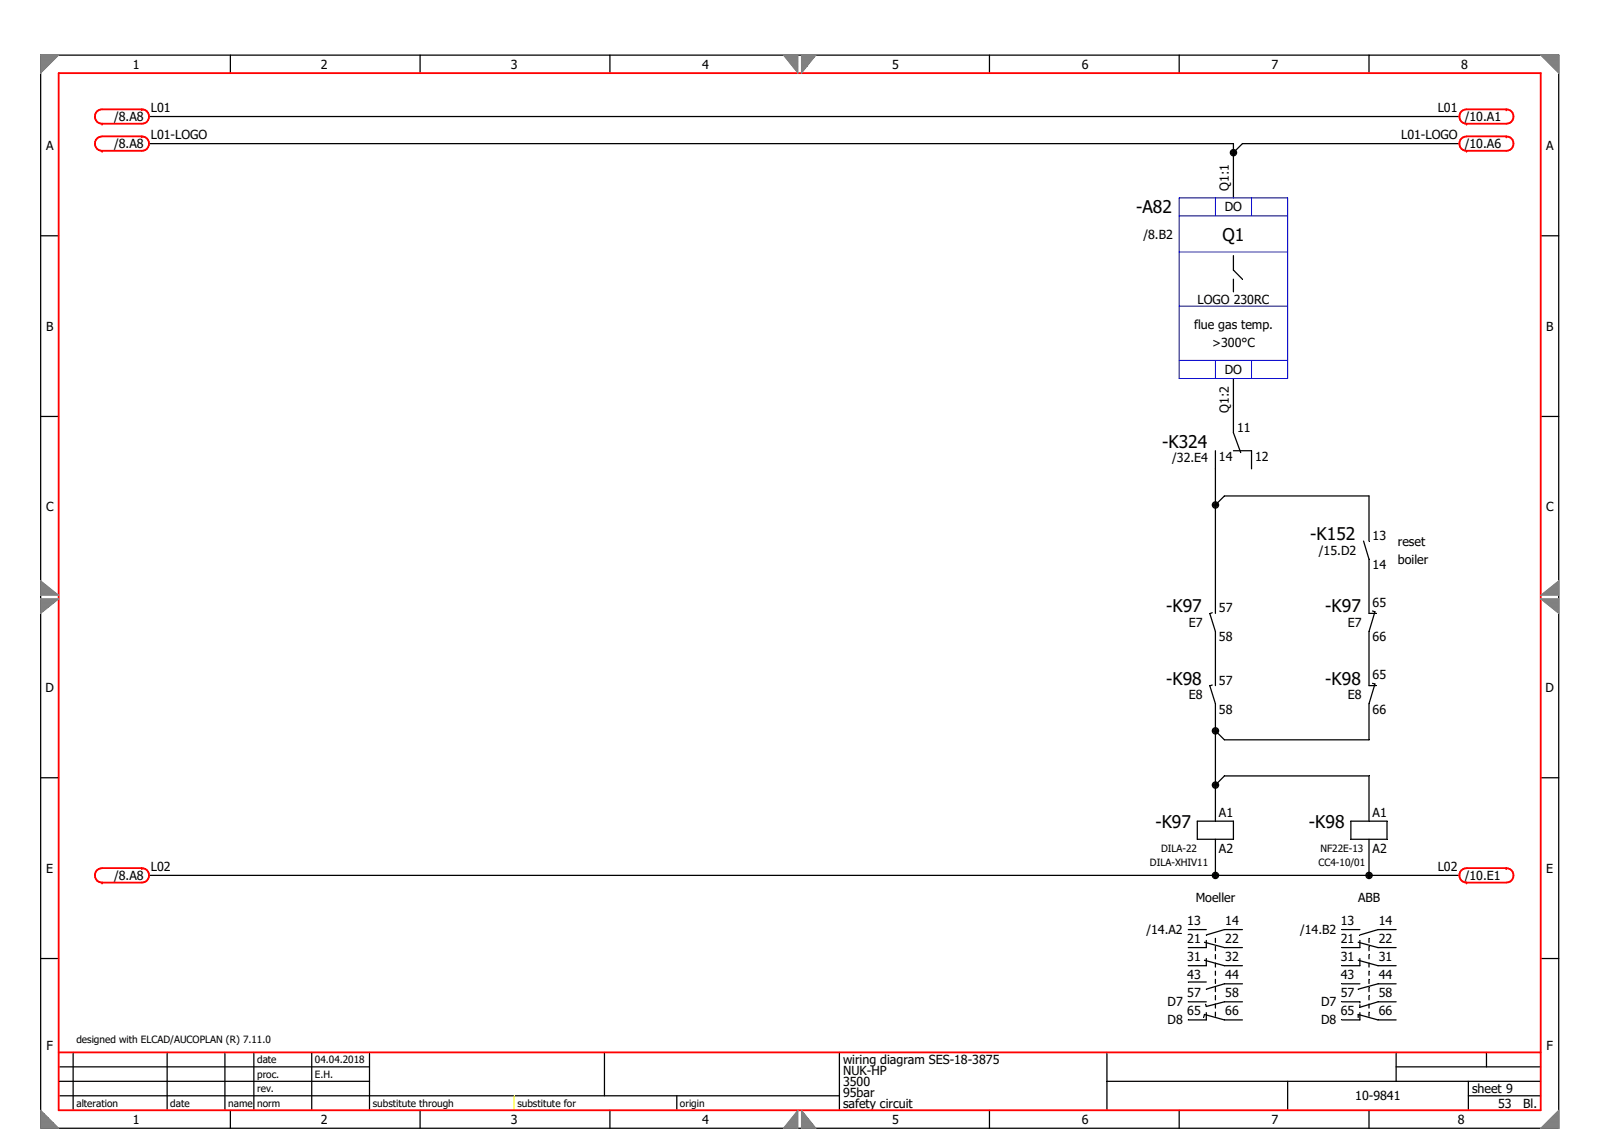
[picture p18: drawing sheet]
<svg xmlns="http://www.w3.org/2000/svg" width="297mm" height="210mm" viewBox="0 0 297 210" stroke-linecap="round" stroke-linejoin="round" font-family="sans-serif">
<defs><g id="words">
<g font-size="3.2">
<text x="211" y="39.6">-A82</text>
<text x="227.1" y="44.8">Q1</text>
<text x="215.9" y="83.3">-K324</text>
<text x="243.4" y="100.4">-K152</text>
<text x="216.6" y="113.8">-K97</text>
<text x="246.2" y="113.8">-K97</text>
<text x="216.6" y="127.2">-K98</text>
<text x="246.2" y="127.2">-K98</text>
<text x="214.6" y="153.8">-K97</text>
<text x="243.2" y="153.8">-K98</text>
</g>
<g font-size="2.3">
<text x="24.7" y="12.8">1</text>
<text x="59.6" y="12.8">2</text>
<text x="94.9" y="12.8">3</text>
<text x="130.5" y="12.8">4</text>
<text x="165.7" y="12.8">5</text>
<text x="201" y="12.8">6</text>
<text x="236.2" y="12.8">7</text>
<text x="271.5" y="12.8">8</text>
<text x="21.2" y="22.5">/8.A8</text>
<text x="28" y="20.8">L01</text>
<text x="267.1" y="20.8">L01</text>
<text x="272.1" y="22.5">/10.A1</text>
<text x="8.5" y="27.9">A</text>
<text x="21.2" y="27.5">/8.A8</text>
<text x="28" y="25.8">L01-LOGO</text>
<text x="260.3" y="25.8">L01-LOGO</text>
<text x="272.1" y="27.5">/10.A6</text>
<text x="287.2" y="27.9">A</text>
<text x="228.3" y="35.4" transform="rotate(-90 228.3 35.4)">Q1:1</text>
<text x="227.5" y="39.3">DO</text>
<text x="212.4" y="44.3">/8.B2</text>
<text x="222.5" y="56.6">LOGO 230RC</text>
<text x="8.5" y="61.4">B</text>
<text x="221.8" y="61.1">flue gas temp.</text>
<text x="225.2" y="64.5">&gt;300°C</text>
<text x="287.2" y="61.4">B</text>
<text x="227.5" y="69.5">DO</text>
<text x="228.3" y="76.7" transform="rotate(-90 228.3 76.7)">Q1:2</text>
<text x="229.8" y="80.2">11</text>
<text x="217.7" y="85.9">/32.E4</text>
<text x="226.4" y="85.6">14</text>
<text x="233.1" y="85.6">12</text>
<text x="8.5" y="95">C</text>
<text x="287.2" y="95">C</text>
<text x="255" y="100.4">13</text>
<text x="259.7" y="101.4">reset</text>
<text x="245" y="103.1">/15.D2</text>
<text x="255" y="105.7">14</text>
<text x="259.7" y="104.8">boiler</text>
<text x="226.4" y="113.8">57</text>
<text x="255" y="112.8">65</text>
<text x="220.9" y="116.5">E7</text>
<text x="226.4" y="119.2">58</text>
<text x="250.4" y="116.5">E7</text>
<text x="255" y="119.2">66</text>
<text x="8.4" y="128.6">D</text>
<text x="220.9" y="129.9">E8</text>
<text x="226.4" y="127.2">57</text>
<text x="250.4" y="129.9">E8</text>
<text x="255" y="126.2">65</text>
<text x="287.1" y="128.6">D</text>
<text x="226.4" y="132.6">58</text>
<text x="255" y="132.6">66</text>
<text x="226.4" y="151.7">A1</text>
<text x="255" y="151.7">A1</text>
<text x="28" y="161.8">L02</text>
<text x="226.4" y="158.5">A2</text>
<text x="255" y="158.5">A2</text>
<text x="267.1" y="161.8">L02</text>
<text x="8.6" y="162.2">E</text>
<text x="21.2" y="163.5">/8.A8</text>
<text x="222.1" y="167.5">Moeller</text>
<text x="252.3" y="167.5">ABB</text>
<text x="272.1" y="163.5">/10.E1</text>
<text x="287.2" y="162.2">E</text>
<text x="213" y="173.6">/14.A2</text>
<text x="220.6" y="171.9">13</text>
<text x="227.6" y="171.9">14</text>
<text x="241.5" y="173.6">/14.B2</text>
<text x="249.1" y="171.9">13</text>
<text x="256.1" y="171.9">14</text>
<text x="220.6" y="175.3">21</text>
<text x="220.6" y="178.6">31</text>
<text x="227.6" y="175.3">22</text>
<text x="227.6" y="178.6">32</text>
<text x="249.1" y="175.3">21</text>
<text x="249.1" y="178.6">31</text>
<text x="256.1" y="175.3">22</text>
<text x="256.1" y="178.6">31</text>
<text x="220.6" y="182">43</text>
<text x="220.6" y="185.3">57</text>
<text x="227.6" y="182">44</text>
<text x="227.6" y="185.3">58</text>
<text x="249.1" y="182">43</text>
<text x="249.1" y="185.3">57</text>
<text x="256.1" y="182">44</text>
<text x="256.1" y="185.3">58</text>
<text x="216.9" y="187">D7</text>
<text x="216.9" y="190.4">D8</text>
<text x="220.6" y="188.7">65</text>
<text x="227.6" y="188.7">66</text>
<text x="245.4" y="187">D7</text>
<text x="245.4" y="190.4">D8</text>
<text x="249.1" y="188.7">65</text>
<text x="256.1" y="188.7">66</text>
<text x="8.6" y="195.1">F</text>
<text x="156.6" y="197.7">wiring diagram SES-18-3875</text>
<text x="287.3" y="195.1">F</text>
<text x="156.6" y="201.8">3500</text>
<text x="156.6" y="199.8">NUK-HP</text>
<text x="156.6" y="203.8">95bar</text>
<text x="273.4" y="203.1">sheet 9</text>
<text x="24.7" y="208.8">1</text>
<text x="59.6" y="208.8">2</text>
<text x="94.9" y="208.8">3</text>
<text x="130.5" y="208.8">4</text>
<text x="156.6" y="205.8">safety circuit</text>
<text x="165.7" y="208.8">5</text>
<text x="201" y="208.8">6</text>
<text x="236.2" y="208.8">7</text>
<text x="251.8" y="204.5">10-9841</text>
<text x="270.8" y="208.8">8</text>
<text x="278.3" y="205.8">53</text>
<text x="283" y="205.8">Bl.</text>
</g>
<g font-size="1.9">
<text x="213.6" y="161">DILA-XHIV11</text>
<text x="215.7" y="158.3">DILA-22</text>
<text x="244.9" y="161">CC4-10/01</text>
<text x="245.3" y="158.3">NF22E-13</text>
<text x="14.2" y="193.9">designed with ELCAD/AUCOPLAN (R) 7.11.0</text>
<text x="47.8" y="197.6">date</text>
<text x="58.5" y="197.6">04.04.2018</text>
<text x="47.8" y="200.3">proc.</text>
<text x="47.8" y="202.9">rev.</text>
<text x="58.5" y="200.3">E.H.</text>
<text x="14.2" y="205.6">alteration</text>
<text x="31.6" y="205.6">date</text>
<text x="42.4" y="205.6">name</text>
<text x="47.8" y="205.6">norm</text>
<text x="69.3" y="205.6">substitute through</text>
<text x="96.1" y="205.6">substitute for</text>
<text x="126.3" y="205.6">origin</text>
</g>
</g></defs>
<g fill="none" stroke="#000" stroke-width=".23">
<path d="M7.6 10.2h282v199.5h-282zM42.8 10.2v3.4M78 10.2v3.4M113.3 10.2v3.4M183.8 10.2v3.4M219.1 10.2v3.4M254.3 10.2v3.4M27.7 26.7h201.4v10.1M27.7 21.7h243.4M271.1 26.7h-40.3l-1.7 1.7M7.6 43.8h3.3M229.1 47.5v2.7l1.7 1.7"/>
<path d="M229.1 51.9v2.3M286.2 43.8h3.4M7.6 77.4h3.3M229.1 70.3v10.1l1.4 3.7M286.2 77.4h3.4M225.8 93.8l1.7-1.6h26.8v8.3M225.8 83.8v30.2M229.1 83.8h3.4v3.3M225.2 113.9l-.5 .1 1.1 3.3v10.1M253.3 100.5l1 3.4v10.1h1.3M255 113.5l.4 .2-1.1 3.6v10.1h1.3M225.2 127.3l-.5 .1 1.1 3.4v21.8"/>
<path d="M255 127l.4 .1-1.1 3.7v6.7h-26.8l-1.7-1.7M7.6 144.5h3.3M222.4 152.6h6.7v3.4h-6.7zM225.8 145.9l1.7-1.7h26.8v8.4M225.8 156v6.7M250.9 152.6h6.8v3.4h-6.8zM254.3 156v6.7M286.2 144.5h3.4M7.6 178.1h3.3M27.7 162.7h243.4M220.7 172.7h3.4M223.7 175.1l3.8 1h3.3"/>
<path d="M223.7 178.4l3.8 1.1h3.3M224.1 174.8v1.3h-3.4M224.1 178.1v1.4h-3.4M225.8 174.4v.7M225.8 175.9v.8M225.8 177.4v.8M225.8 178.9v.8M230.8 172.7h-3.3l-3.4 1M249.3 172.7h3.3M252.3 175.1l3.7 1h3.4M252.3 178.4l3.7 1.1h3.4M252.6 174.8v1.3h-3.3"/>
<path d="M252.6 178.1v1.4h-3.3M254.3 174.4v.7M254.3 175.9v.8M254.3 177.4v.8M254.3 178.9v.8M259.4 172.7h-3.4l-3.4 1M286.2 178.1h3.4M10.9 198.2h57.7M13.6 195.6v10.7M31 195.6v10.7M41.8 195.6v10.7M47.2 195.6v10.7"/>
<path d="M57.9 195.6v10.7M68.6 195.6v10.7M112.3 195.6v8M155.9 195.6v10.7M205.6 195.6v10.7M220.7 182.5h3.4M220.7 186.2h3.4M223.6 189l.1-.5 3.8 1h3.3M224.1 188.2v1.3h-3.4M225.8 180.5v.7M225.8 182v.8M225.8 183.5v.8"/>
<path d="M225.8 185v.8M225.8 186.6v.7M225.8 188.1v.7M230.8 182.8h-3.3l-3.4 1M230.8 186.2h-3.3l-3.4 .8-.1-.4M249.3 182.8h3.3M249.3 186.2h3.3M252.3 189.1v-.6l3.7 1h3.4M252.6 186.2h.1M252.6 188.2v1.3h-3.3M254.3 180.5v.7M254.3 182v.8"/>
<path d="M254.3 183.5v.8M254.3 185v.8M254.3 186.6v.7M254.3 188.1v.7M259.4 198.2h26.8M259.4 195.6v5.3M259.4 182.8h-3.4l-3.7 1M259.4 186.2h-3.4l-3.4 1v-.5M276.1 195.6v2.6M10.9 203.6h145M10.9 200.9h57.7M42.8 206.3v3.4"/>
<path d="M78 206.3v3.4M113.3 206.3v3.4M125.7 203.6v2.7M183.8 206.3v3.4M205.6 200.9h80.6M219.1 206.3v3.4M239.2 200.9v5.4M254.3 206.3v3.4M272.8 203.6h13.4M272.8 200.9v5.4"/>
<circle cx="229.1" cy="28.4" r=".42"/>
<circle cx="229.1" cy="28.4" r=".58"/>
<circle cx="229.1" cy="28.4" r=".24"/>
<circle cx="225.8" cy="93.8" r=".42"/>
<circle cx="225.8" cy="93.8" r=".58"/>
<circle cx="225.8" cy="93.8" r=".24"/>
<circle cx="225.8" cy="135.8" r=".42"/>
<circle cx="225.8" cy="135.8" r=".58"/>
<circle cx="225.8" cy="135.8" r=".24"/>
<circle cx="225.8" cy="145.9" r=".42"/>
<circle cx="225.8" cy="145.9" r=".58"/>
<circle cx="225.8" cy="145.9" r=".24"/>
<circle cx="225.8" cy="162.7" r=".42"/>
<circle cx="225.8" cy="162.7" r=".58"/>
<circle cx="225.8" cy="162.7" r=".24"/>
<circle cx="254.3" cy="162.7" r=".42"/>
<circle cx="254.3" cy="162.7" r=".58"/>
<circle cx="254.3" cy="162.7" r=".24"/>
</g>
<path d="M95.5 203.6v2.7" fill="none" stroke="#ff0" stroke-width=".19"/>
<path d="M10.9 195.6h275.3" fill="none" stroke="#f00" stroke-width=".34"/>
<path d="M286.2 13.6v192.7" fill="none" stroke="#f00" stroke-width=".34"/>
<path d="M10.9 206.3h275.3" fill="none" stroke="#f00" stroke-width=".34"/>
<path d="M10.9 13.6v192.7" fill="none" stroke="#f00" stroke-width=".34"/>
<path d="M10.9 13.6h275.3" fill="none" stroke="#f00" stroke-width=".34"/>
<path d="M26.7 22.9l-.4 .1" fill="none" stroke="#f00" stroke-width=".34"/>
<path d="M27 22.8l-.3 .1" fill="none" stroke="#f00" stroke-width=".34"/>
<path d="M27.3 22.6l-.3 .2" fill="none" stroke="#f00" stroke-width=".34"/>
<path d="M27.5 22.3l-.2 .3" fill="none" stroke="#f00" stroke-width=".34"/>
<path d="M27.6 22l-.1 .3" fill="none" stroke="#f00" stroke-width=".34"/>
<path d="M27.7 21.7l-.1 .3" fill="none" stroke="#f00" stroke-width=".34"/>
<path d="M27.6 21.3l.1 .4" fill="none" stroke="#f00" stroke-width=".34"/>
<path d="M27.5 21l.1 .3" fill="none" stroke="#f00" stroke-width=".34"/>
<path d="M27.3 20.7l.2 .3" fill="none" stroke="#f00" stroke-width=".34"/>
<path d="M27 20.5l.3 .2" fill="none" stroke="#f00" stroke-width=".34"/>
<path d="M26.7 20.4l.3 .1" fill="none" stroke="#f00" stroke-width=".34"/>
<path d="M26.3 20.3l.4 .1" fill="none" stroke="#f00" stroke-width=".34"/>
<circle cx="26.3" cy="20.3" r=".17" fill="#f00"/>
<path d="M19 20.3h7.3" fill="none" stroke="#f00" stroke-width=".34"/>
<path d="M19 23h7.3" fill="none" stroke="#f00" stroke-width=".34"/>
<path d="M19 20.3l-.4 .1" fill="none" stroke="#f00" stroke-width=".34"/>
<path d="M18.6 20.4l-.3 .1" fill="none" stroke="#f00" stroke-width=".34"/>
<path d="M18.3 20.5l-.3 .2" fill="none" stroke="#f00" stroke-width=".34"/>
<path d="M18 20.7l-.2 .3" fill="none" stroke="#f00" stroke-width=".34"/>
<path d="M17.8 21l-.1 .3" fill="none" stroke="#f00" stroke-width=".34"/>
<path d="M17.7 21.3l-.1 .4" fill="none" stroke="#f00" stroke-width=".34"/>
<path d="M17.6 21.7l.1 .3" fill="none" stroke="#f00" stroke-width=".34"/>
<path d="M17.7 22l.1 .3" fill="none" stroke="#f00" stroke-width=".34"/>
<path d="M17.8 22.3l.2 .3" fill="none" stroke="#f00" stroke-width=".34"/>
<path d="M18 22.6l.3 .2" fill="none" stroke="#f00" stroke-width=".34"/>
<path d="M18.3 22.8l.3 .1" fill="none" stroke="#f00" stroke-width=".34"/>
<path d="M18.6 22.9l.4 .1" fill="none" stroke="#f00" stroke-width=".34"/>
<circle cx="19" cy="23" r=".17" fill="#f00"/>
<path d="M26.7 28h-.4" fill="none" stroke="#f00" stroke-width=".34"/>
<path d="M27 27.9l-.3 .1" fill="none" stroke="#f00" stroke-width=".34"/>
<path d="M27.3 27.6l-.3 .3" fill="none" stroke="#f00" stroke-width=".34"/>
<path d="M27.5 27.3l-.2 .3" fill="none" stroke="#f00" stroke-width=".34"/>
<path d="M27.6 27l-.1 .3" fill="none" stroke="#f00" stroke-width=".34"/>
<path d="M27.7 26.7l-.1 .3" fill="none" stroke="#f00" stroke-width=".34"/>
<path d="M27.6 26.4l.1 .3" fill="none" stroke="#f00" stroke-width=".34"/>
<path d="M27.5 26l.1 .4" fill="none" stroke="#f00" stroke-width=".34"/>
<path d="M27.3 25.7l.2 .3" fill="none" stroke="#f00" stroke-width=".34"/>
<path d="M27 25.5l.3 .2" fill="none" stroke="#f00" stroke-width=".34"/>
<path d="M26.7 25.4l.3 .1" fill="none" stroke="#f00" stroke-width=".34"/>
<path d="M26.3 25.4h.4" fill="none" stroke="#f00" stroke-width=".34"/>
<circle cx="26.3" cy="25.4" r=".17" fill="#f00"/>
<path d="M19 25.3h7.3" fill="none" stroke="#f00" stroke-width=".34"/>
<path d="M19 28h7.3" fill="none" stroke="#f00" stroke-width=".34"/>
<path d="M19 25.4h-.4" fill="none" stroke="#f00" stroke-width=".34"/>
<path d="M18.6 25.4l-.3 .1" fill="none" stroke="#f00" stroke-width=".34"/>
<path d="M18.3 25.5l-.3 .2" fill="none" stroke="#f00" stroke-width=".34"/>
<path d="M18 25.7l-.2 .3" fill="none" stroke="#f00" stroke-width=".34"/>
<path d="M17.8 26l-.1 .4" fill="none" stroke="#f00" stroke-width=".34"/>
<path d="M17.7 26.4l-.1 .3" fill="none" stroke="#f00" stroke-width=".34"/>
<path d="M17.6 26.7l.1 .3" fill="none" stroke="#f00" stroke-width=".34"/>
<path d="M17.7 27l.1 .3" fill="none" stroke="#f00" stroke-width=".34"/>
<path d="M17.8 27.3l.2 .3" fill="none" stroke="#f00" stroke-width=".34"/>
<path d="M18 27.6l.3 .3" fill="none" stroke="#f00" stroke-width=".34"/>
<path d="M18.3 27.9l.3 .1" fill="none" stroke="#f00" stroke-width=".34"/>
<path d="M18.6 28h.4" fill="none" stroke="#f00" stroke-width=".34"/>
<circle cx="19" cy="28" r=".17" fill="#f00"/>
<path d="M26.7 164h-.4" fill="none" stroke="#f00" stroke-width=".34"/>
<path d="M27 163.8l-.3 .2" fill="none" stroke="#f00" stroke-width=".34"/>
<path d="M27.3 163.6l-.3 .2" fill="none" stroke="#f00" stroke-width=".34"/>
<path d="M27.5 163.3l-.2 .3" fill="none" stroke="#f00" stroke-width=".34"/>
<path d="M27.6 163l-.1 .3" fill="none" stroke="#f00" stroke-width=".34"/>
<path d="M27.7 162.7l-.1 .3" fill="none" stroke="#f00" stroke-width=".34"/>
<path d="M27.6 162.3l.1 .4" fill="none" stroke="#f00" stroke-width=".34"/>
<path d="M27.5 162l.1 .3" fill="none" stroke="#f00" stroke-width=".34"/>
<path d="M27.3 161.7l.2 .3" fill="none" stroke="#f00" stroke-width=".34"/>
<path d="M27 161.5l.3 .2" fill="none" stroke="#f00" stroke-width=".34"/>
<path d="M26.7 161.4l.3 .1" fill="none" stroke="#f00" stroke-width=".34"/>
<path d="M26.3 161.3l.4 .1" fill="none" stroke="#f00" stroke-width=".34"/>
<circle cx="26.3" cy="161.3" r=".17" fill="#f00"/>
<path d="M19 161.3h7.3" fill="none" stroke="#f00" stroke-width=".34"/>
<path d="M19 164h7.3" fill="none" stroke="#f00" stroke-width=".34"/>
<path d="M19 161.3l-.4 .1" fill="none" stroke="#f00" stroke-width=".34"/>
<path d="M18.6 161.4l-.3 .1" fill="none" stroke="#f00" stroke-width=".34"/>
<path d="M18.3 161.5l-.3 .2" fill="none" stroke="#f00" stroke-width=".34"/>
<path d="M18 161.7l-.2 .3" fill="none" stroke="#f00" stroke-width=".34"/>
<path d="M17.8 162l-.1 .3" fill="none" stroke="#f00" stroke-width=".34"/>
<path d="M17.7 162.3l-.1 .4" fill="none" stroke="#f00" stroke-width=".34"/>
<path d="M17.6 162.7l.1 .3" fill="none" stroke="#f00" stroke-width=".34"/>
<path d="M17.7 163l.1 .3" fill="none" stroke="#f00" stroke-width=".34"/>
<path d="M17.8 163.3l.2 .3" fill="none" stroke="#f00" stroke-width=".34"/>
<path d="M18 163.6l.3 .2" fill="none" stroke="#f00" stroke-width=".34"/>
<path d="M18.3 163.8l.3 .2" fill="none" stroke="#f00" stroke-width=".34"/>
<path d="M18.6 164h.4" fill="none" stroke="#f00" stroke-width=".34"/>
<circle cx="19" cy="164" r=".17" fill="#f00"/>
<path d="M272.4 20.3l-.3 .1" fill="none" stroke="#f00" stroke-width=".34"/>
<path d="M272.1 20.4l-.3 .1" fill="none" stroke="#f00" stroke-width=".34"/>
<path d="M271.8 20.5l-.3 .2" fill="none" stroke="#f00" stroke-width=".34"/>
<path d="M271.5 20.7l-.2 .3" fill="none" stroke="#f00" stroke-width=".34"/>
<path d="M271.3 21l-.2 .3" fill="none" stroke="#f00" stroke-width=".34"/>
<path d="M271.1 21.3v.4" fill="none" stroke="#f00" stroke-width=".34"/>
<path d="M271.1 21.7v.3" fill="none" stroke="#f00" stroke-width=".34"/>
<path d="M271.1 22l.2 .3" fill="none" stroke="#f00" stroke-width=".34"/>
<path d="M271.3 22.3l.2 .3" fill="none" stroke="#f00" stroke-width=".34"/>
<path d="M271.5 22.6l.3 .2" fill="none" stroke="#f00" stroke-width=".34"/>
<path d="M271.8 22.8l.3 .1" fill="none" stroke="#f00" stroke-width=".34"/>
<path d="M272.1 22.9l.3 .1" fill="none" stroke="#f00" stroke-width=".34"/>
<circle cx="272.4" cy="23" r=".17" fill="#f00"/>
<path d="M272.4 20.3h7.4" fill="none" stroke="#f00" stroke-width=".34"/>
<path d="M272.4 23h7.4" fill="none" stroke="#f00" stroke-width=".34"/>
<path d="M280.2 22.9l-.4 .1" fill="none" stroke="#f00" stroke-width=".34"/>
<path d="M280.5 22.8l-.3 .1" fill="none" stroke="#f00" stroke-width=".34"/>
<path d="M280.8 22.6l-.3 .2" fill="none" stroke="#f00" stroke-width=".34"/>
<path d="M281 22.3l-.2 .3" fill="none" stroke="#f00" stroke-width=".34"/>
<path d="M281.1 22l-.1 .3" fill="none" stroke="#f00" stroke-width=".34"/>
<path d="M281.2 21.7l-.1 .3" fill="none" stroke="#f00" stroke-width=".34"/>
<path d="M281.1 21.3l.1 .4" fill="none" stroke="#f00" stroke-width=".34"/>
<path d="M281 21l.1 .3" fill="none" stroke="#f00" stroke-width=".34"/>
<path d="M280.8 20.7l.2 .3" fill="none" stroke="#f00" stroke-width=".34"/>
<path d="M280.5 20.5l.3 .2" fill="none" stroke="#f00" stroke-width=".34"/>
<path d="M280.2 20.4l.3 .1" fill="none" stroke="#f00" stroke-width=".34"/>
<path d="M279.8 20.3l.4 .1" fill="none" stroke="#f00" stroke-width=".34"/>
<circle cx="279.8" cy="20.3" r=".17" fill="#f00"/>
<path d="M272.4 25.4h-.3" fill="none" stroke="#f00" stroke-width=".34"/>
<path d="M272.1 25.4l-.3 .1" fill="none" stroke="#f00" stroke-width=".34"/>
<path d="M271.8 25.5l-.3 .2" fill="none" stroke="#f00" stroke-width=".34"/>
<path d="M271.5 25.7l-.2 .3" fill="none" stroke="#f00" stroke-width=".34"/>
<path d="M271.3 26l-.2 .4" fill="none" stroke="#f00" stroke-width=".34"/>
<path d="M271.1 26.4v.3" fill="none" stroke="#f00" stroke-width=".34"/>
<path d="M271.1 26.7v.3" fill="none" stroke="#f00" stroke-width=".34"/>
<path d="M271.1 27l.2 .3" fill="none" stroke="#f00" stroke-width=".34"/>
<path d="M271.3 27.3l.2 .3" fill="none" stroke="#f00" stroke-width=".34"/>
<path d="M271.5 27.6l.3 .3" fill="none" stroke="#f00" stroke-width=".34"/>
<path d="M271.8 27.9l.3 .1" fill="none" stroke="#f00" stroke-width=".34"/>
<path d="M272.1 28h.3" fill="none" stroke="#f00" stroke-width=".34"/>
<circle cx="272.4" cy="28" r=".17" fill="#f00"/>
<path d="M272.4 25.3h7.4" fill="none" stroke="#f00" stroke-width=".34"/>
<path d="M272.4 28h7.4" fill="none" stroke="#f00" stroke-width=".34"/>
<path d="M280.2 28h-.4" fill="none" stroke="#f00" stroke-width=".34"/>
<path d="M280.5 27.9l-.3 .1" fill="none" stroke="#f00" stroke-width=".34"/>
<path d="M280.8 27.6l-.3 .3" fill="none" stroke="#f00" stroke-width=".34"/>
<path d="M281 27.3l-.2 .3" fill="none" stroke="#f00" stroke-width=".34"/>
<path d="M281.1 27l-.1 .3" fill="none" stroke="#f00" stroke-width=".34"/>
<path d="M281.2 26.7l-.1 .3" fill="none" stroke="#f00" stroke-width=".34"/>
<path d="M281.1 26.4l.1 .3" fill="none" stroke="#f00" stroke-width=".34"/>
<path d="M281 26l.1 .4" fill="none" stroke="#f00" stroke-width=".34"/>
<path d="M280.8 25.7l.2 .3" fill="none" stroke="#f00" stroke-width=".34"/>
<path d="M280.5 25.5l.3 .2" fill="none" stroke="#f00" stroke-width=".34"/>
<path d="M280.2 25.4l.3 .1" fill="none" stroke="#f00" stroke-width=".34"/>
<path d="M279.8 25.4h.4" fill="none" stroke="#f00" stroke-width=".34"/>
<circle cx="279.8" cy="25.4" r=".17" fill="#f00"/>
<path d="M272.4 161.3l-.3 .1" fill="none" stroke="#f00" stroke-width=".34"/>
<path d="M272.1 161.4l-.3 .1" fill="none" stroke="#f00" stroke-width=".34"/>
<path d="M271.8 161.5l-.3 .2" fill="none" stroke="#f00" stroke-width=".34"/>
<path d="M271.5 161.7l-.2 .3" fill="none" stroke="#f00" stroke-width=".34"/>
<path d="M271.3 162l-.2 .3" fill="none" stroke="#f00" stroke-width=".34"/>
<path d="M271.1 162.3v.4" fill="none" stroke="#f00" stroke-width=".34"/>
<path d="M271.1 162.7v.3" fill="none" stroke="#f00" stroke-width=".34"/>
<path d="M271.1 163l.2 .3" fill="none" stroke="#f00" stroke-width=".34"/>
<path d="M271.3 163.3l.2 .3" fill="none" stroke="#f00" stroke-width=".34"/>
<path d="M271.5 163.6l.3 .2" fill="none" stroke="#f00" stroke-width=".34"/>
<path d="M271.8 163.8l.3 .2" fill="none" stroke="#f00" stroke-width=".34"/>
<path d="M272.1 164h.3" fill="none" stroke="#f00" stroke-width=".34"/>
<circle cx="272.4" cy="164" r=".17" fill="#f00"/>
<path d="M272.4 161.3h7.4" fill="none" stroke="#f00" stroke-width=".34"/>
<path d="M272.4 164h7.4" fill="none" stroke="#f00" stroke-width=".34"/>
<path d="M280.2 164h-.4" fill="none" stroke="#f00" stroke-width=".34"/>
<path d="M280.5 163.8l-.3 .2" fill="none" stroke="#f00" stroke-width=".34"/>
<path d="M280.8 163.6l-.3 .2" fill="none" stroke="#f00" stroke-width=".34"/>
<path d="M281 163.3l-.2 .3" fill="none" stroke="#f00" stroke-width=".34"/>
<path d="M281.1 163l-.1 .3" fill="none" stroke="#f00" stroke-width=".34"/>
<path d="M281.2 162.7l-.1 .3" fill="none" stroke="#f00" stroke-width=".34"/>
<path d="M281.1 162.3l.1 .4" fill="none" stroke="#f00" stroke-width=".34"/>
<path d="M281 162l.1 .3" fill="none" stroke="#f00" stroke-width=".34"/>
<path d="M280.8 161.7l.2 .3" fill="none" stroke="#f00" stroke-width=".34"/>
<path d="M280.5 161.5l.3 .2" fill="none" stroke="#f00" stroke-width=".34"/>
<path d="M280.2 161.4l.3 .1" fill="none" stroke="#f00" stroke-width=".34"/>
<path d="M279.8 161.3l.4 .1" fill="none" stroke="#f00" stroke-width=".34"/>
<circle cx="279.8" cy="161.3" r=".17" fill="#f00"/>
<path d="M145.5 10.2l2.7 3.4" fill="none" stroke="#808080" stroke-width=".19"/>
<path d="M148.2 10.2v3.4" fill="none" stroke="#808080" stroke-width=".19"/>
<path d="M145.5 10.2h2.7" fill="none" stroke="#808080" stroke-width=".19"/>
<path d="M148.1 13.4h.1" fill="none" stroke="#808080" stroke-width=".19"/>
<path d="M148.1 13.3h.1" fill="none" stroke="#808080" stroke-width=".19"/>
<path d="M148 13.3h.2" fill="none" stroke="#808080" stroke-width=".19"/>
<path d="M147.9 13.2h.3" fill="none" stroke="#808080" stroke-width=".19"/>
<path d="M147.9 13.1h.3" fill="none" stroke="#808080" stroke-width=".19"/>
<path d="M147.8 13h.4" fill="none" stroke="#808080" stroke-width=".19"/>
<path d="M147.7 12.9h.5" fill="none" stroke="#808080" stroke-width=".19"/>
<path d="M147.7 12.8h.5" fill="none" stroke="#808080" stroke-width=".19"/>
<path d="M147.6 12.8h.6" fill="none" stroke="#808080" stroke-width=".19"/>
<path d="M147.5 12.7h.7" fill="none" stroke="#808080" stroke-width=".19"/>
<path d="M147.5 12.6h.7" fill="none" stroke="#808080" stroke-width=".19"/>
<path d="M147.4 12.5h.8" fill="none" stroke="#808080" stroke-width=".19"/>
<path d="M147.3 12.4h.9" fill="none" stroke="#808080" stroke-width=".19"/>
<path d="M147.3 12.3h.9" fill="none" stroke="#808080" stroke-width=".19"/>
<path d="M147.2 12.3h1" fill="none" stroke="#808080" stroke-width=".19"/>
<path d="M147.1 12.2h1.1" fill="none" stroke="#808080" stroke-width=".19"/>
<path d="M147.1 12.1h1.1" fill="none" stroke="#808080" stroke-width=".19"/>
<path d="M147 12h1.2" fill="none" stroke="#808080" stroke-width=".19"/>
<path d="M146.9 11.9h1.3" fill="none" stroke="#808080" stroke-width=".19"/>
<path d="M146.9 11.8h1.3" fill="none" stroke="#808080" stroke-width=".19"/>
<path d="M146.8 11.7h1.4" fill="none" stroke="#808080" stroke-width=".19"/>
<path d="M146.7 11.7h1.5" fill="none" stroke="#808080" stroke-width=".19"/>
<path d="M146.7 11.6h1.5" fill="none" stroke="#808080" stroke-width=".19"/>
<path d="M146.6 11.5h1.6" fill="none" stroke="#808080" stroke-width=".19"/>
<path d="M146.5 11.4h1.7" fill="none" stroke="#808080" stroke-width=".19"/>
<path d="M146.4 11.3h1.8" fill="none" stroke="#808080" stroke-width=".19"/>
<path d="M146.4 11.2h1.8" fill="none" stroke="#808080" stroke-width=".19"/>
<path d="M146.3 11.2h1.9" fill="none" stroke="#808080" stroke-width=".19"/>
<path d="M146.3 11.1h1.9" fill="none" stroke="#808080" stroke-width=".19"/>
<path d="M146.2 11h2" fill="none" stroke="#808080" stroke-width=".19"/>
<path d="M146.1 10.9h2.1" fill="none" stroke="#808080" stroke-width=".19"/>
<path d="M146 10.8h2.2" fill="none" stroke="#808080" stroke-width=".19"/>
<path d="M146 10.7h2.2" fill="none" stroke="#808080" stroke-width=".19"/>
<path d="M145.9 10.7h2.3" fill="none" stroke="#808080" stroke-width=".19"/>
<path d="M145.9 10.6h2.3" fill="none" stroke="#808080" stroke-width=".19"/>
<path d="M145.8 10.5h2.4" fill="none" stroke="#808080" stroke-width=".19"/>
<path d="M145.7 10.4h2.5" fill="none" stroke="#808080" stroke-width=".19"/>
<path d="M145.6 10.3h2.6" fill="none" stroke="#808080" stroke-width=".19"/>
<path d="M145.6 10.2h2.6" fill="none" stroke="#808080" stroke-width=".19"/>
<path d="M148.9 10.2v3.4" fill="none" stroke="#808080" stroke-width=".19"/>
<path d="M151.6 10.2l-2.7 3.4" fill="none" stroke="#808080" stroke-width=".19"/>
<path d="M148.9 10.2h2.7" fill="none" stroke="#808080" stroke-width=".19"/>
<path d="M148.9 13.4h.1" fill="none" stroke="#808080" stroke-width=".19"/>
<path d="M148.9 13.3h.1" fill="none" stroke="#808080" stroke-width=".19"/>
<path d="M148.9 13.3h.2" fill="none" stroke="#808080" stroke-width=".19"/>
<path d="M148.9 13.2h.3" fill="none" stroke="#808080" stroke-width=".19"/>
<path d="M148.9 13.1h.3" fill="none" stroke="#808080" stroke-width=".19"/>
<path d="M148.9 13h.4" fill="none" stroke="#808080" stroke-width=".19"/>
<path d="M148.9 12.9h.5" fill="none" stroke="#808080" stroke-width=".19"/>
<path d="M148.9 12.8h.5" fill="none" stroke="#808080" stroke-width=".19"/>
<path d="M148.9 12.8h.6" fill="none" stroke="#808080" stroke-width=".19"/>
<path d="M148.9 12.7h.7" fill="none" stroke="#808080" stroke-width=".19"/>
<path d="M148.9 12.6h.7" fill="none" stroke="#808080" stroke-width=".19"/>
<path d="M148.9 12.5h.8" fill="none" stroke="#808080" stroke-width=".19"/>
<path d="M148.9 12.4h.9" fill="none" stroke="#808080" stroke-width=".19"/>
<path d="M148.9 12.3h.9" fill="none" stroke="#808080" stroke-width=".19"/>
<path d="M148.9 12.3h1" fill="none" stroke="#808080" stroke-width=".19"/>
<path d="M148.9 12.2h1.1" fill="none" stroke="#808080" stroke-width=".19"/>
<path d="M148.9 12.1h1.1" fill="none" stroke="#808080" stroke-width=".19"/>
<path d="M148.9 12h1.2" fill="none" stroke="#808080" stroke-width=".19"/>
<path d="M148.9 11.9h1.3" fill="none" stroke="#808080" stroke-width=".19"/>
<path d="M148.9 11.8h1.3" fill="none" stroke="#808080" stroke-width=".19"/>
<path d="M148.9 11.7h1.4" fill="none" stroke="#808080" stroke-width=".19"/>
<path d="M148.9 11.7h1.5" fill="none" stroke="#808080" stroke-width=".19"/>
<path d="M148.9 11.6h1.5" fill="none" stroke="#808080" stroke-width=".19"/>
<path d="M148.9 11.5h1.6" fill="none" stroke="#808080" stroke-width=".19"/>
<path d="M148.9 11.4h1.7" fill="none" stroke="#808080" stroke-width=".19"/>
<path d="M148.9 11.3h1.8" fill="none" stroke="#808080" stroke-width=".19"/>
<path d="M148.9 11.2h1.8" fill="none" stroke="#808080" stroke-width=".19"/>
<path d="M148.9 11.2h1.9" fill="none" stroke="#808080" stroke-width=".19"/>
<path d="M148.9 11.1h2" fill="none" stroke="#808080" stroke-width=".19"/>
<path d="M148.9 11h2" fill="none" stroke="#808080" stroke-width=".19"/>
<path d="M148.9 10.9h2.1" fill="none" stroke="#808080" stroke-width=".19"/>
<path d="M148.9 10.8h2.2" fill="none" stroke="#808080" stroke-width=".19"/>
<path d="M148.9 10.7h2.2" fill="none" stroke="#808080" stroke-width=".19"/>
<path d="M148.9 10.7h2.3" fill="none" stroke="#808080" stroke-width=".19"/>
<path d="M148.9 10.6h2.4" fill="none" stroke="#808080" stroke-width=".19"/>
<path d="M148.9 10.5h2.4" fill="none" stroke="#808080" stroke-width=".19"/>
<path d="M148.9 10.4h2.5" fill="none" stroke="#808080" stroke-width=".19"/>
<path d="M148.9 10.3h2.6" fill="none" stroke="#808080" stroke-width=".19"/>
<path d="M148.9 10.2h2.6" fill="none" stroke="#808080" stroke-width=".19"/>
<path d="M7.6 10.2v3.4" fill="none" stroke="#808080" stroke-width=".19"/>
<path d="M7.6 10.2h3.3" fill="none" stroke="#808080" stroke-width=".19"/>
<path d="M10.9 10.2l-3.3 3.4" fill="none" stroke="#808080" stroke-width=".19"/>
<path d="M7.6 13.4h.1" fill="none" stroke="#808080" stroke-width=".19"/>
<path d="M7.6 13.3h.1" fill="none" stroke="#808080" stroke-width=".19"/>
<path d="M7.6 13.3h.2" fill="none" stroke="#808080" stroke-width=".19"/>
<path d="M7.6 13.2h.3" fill="none" stroke="#808080" stroke-width=".19"/>
<path d="M7.6 13.1h.4" fill="none" stroke="#808080" stroke-width=".19"/>
<path d="M7.6 13h.5" fill="none" stroke="#808080" stroke-width=".19"/>
<path d="M7.6 12.9h.6" fill="none" stroke="#808080" stroke-width=".19"/>
<path d="M7.6 12.8h.7" fill="none" stroke="#808080" stroke-width=".19"/>
<path d="M7.6 12.8h.7" fill="none" stroke="#808080" stroke-width=".19"/>
<path d="M7.6 12.7h.8" fill="none" stroke="#808080" stroke-width=".19"/>
<path d="M7.6 12.6h.9" fill="none" stroke="#808080" stroke-width=".19"/>
<path d="M7.6 12.5h1" fill="none" stroke="#808080" stroke-width=".19"/>
<path d="M7.6 12.4h1.1" fill="none" stroke="#808080" stroke-width=".19"/>
<path d="M7.6 12.3h1.2" fill="none" stroke="#808080" stroke-width=".19"/>
<path d="M7.6 12.3h1.2" fill="none" stroke="#808080" stroke-width=".19"/>
<path d="M7.6 12.2h1.3" fill="none" stroke="#808080" stroke-width=".19"/>
<path d="M7.6 12.1h1.4" fill="none" stroke="#808080" stroke-width=".19"/>
<path d="M7.6 12h1.5" fill="none" stroke="#808080" stroke-width=".19"/>
<path d="M7.6 11.9h1.6" fill="none" stroke="#808080" stroke-width=".19"/>
<path d="M7.6 11.8h1.6" fill="none" stroke="#808080" stroke-width=".19"/>
<path d="M7.6 11.7h1.7" fill="none" stroke="#808080" stroke-width=".19"/>
<path d="M7.6 11.7h1.8" fill="none" stroke="#808080" stroke-width=".19"/>
<path d="M7.6 11.6h1.9" fill="none" stroke="#808080" stroke-width=".19"/>
<path d="M7.6 11.5h2" fill="none" stroke="#808080" stroke-width=".19"/>
<path d="M7.6 11.4h2.1" fill="none" stroke="#808080" stroke-width=".19"/>
<path d="M7.6 11.3h2.2" fill="none" stroke="#808080" stroke-width=".19"/>
<path d="M7.6 11.2h2.2" fill="none" stroke="#808080" stroke-width=".19"/>
<path d="M7.6 11.2h2.3" fill="none" stroke="#808080" stroke-width=".19"/>
<path d="M7.6 11.1h2.4" fill="none" stroke="#808080" stroke-width=".19"/>
<path d="M7.6 11h2.5" fill="none" stroke="#808080" stroke-width=".19"/>
<path d="M7.6 10.9h2.6" fill="none" stroke="#808080" stroke-width=".19"/>
<path d="M7.6 10.8h2.7" fill="none" stroke="#808080" stroke-width=".19"/>
<path d="M7.6 10.7h2.7" fill="none" stroke="#808080" stroke-width=".19"/>
<path d="M7.6 10.7h2.8" fill="none" stroke="#808080" stroke-width=".19"/>
<path d="M7.6 10.6h2.9" fill="none" stroke="#808080" stroke-width=".19"/>
<path d="M7.6 10.5h3" fill="none" stroke="#808080" stroke-width=".19"/>
<path d="M7.6 10.4h3.1" fill="none" stroke="#808080" stroke-width=".19"/>
<path d="M7.6 10.3h3.2" fill="none" stroke="#808080" stroke-width=".19"/>
<path d="M7.6 10.2h3.3" fill="none" stroke="#808080" stroke-width=".19"/>
<path d="M7.6 111.3v2.7" fill="none" stroke="#808080" stroke-width=".19"/>
<path d="M10.9 111.3l-3.3 2.7" fill="none" stroke="#808080" stroke-width=".19"/>
<path d="M7.6 111.3h3.3" fill="none" stroke="#808080" stroke-width=".19"/>
<path d="M7.6 113.8h.1" fill="none" stroke="#808080" stroke-width=".19"/>
<path d="M7.6 113.7h.2" fill="none" stroke="#808080" stroke-width=".19"/>
<path d="M7.6 113.6h.3" fill="none" stroke="#808080" stroke-width=".19"/>
<path d="M7.6 113.6h.4" fill="none" stroke="#808080" stroke-width=".19"/>
<path d="M7.6 113.5h.5" fill="none" stroke="#808080" stroke-width=".19"/>
<path d="M7.6 113.4h.6" fill="none" stroke="#808080" stroke-width=".19"/>
<path d="M7.6 113.3h.7" fill="none" stroke="#808080" stroke-width=".19"/>
<path d="M7.6 113.2h.8" fill="none" stroke="#808080" stroke-width=".19"/>
<path d="M7.6 113.1h.9" fill="none" stroke="#808080" stroke-width=".19"/>
<path d="M7.6 113.1h1" fill="none" stroke="#808080" stroke-width=".19"/>
<path d="M7.6 113h1.2" fill="none" stroke="#808080" stroke-width=".19"/>
<path d="M7.6 112.9h1.2" fill="none" stroke="#808080" stroke-width=".19"/>
<path d="M7.6 112.8h1.4" fill="none" stroke="#808080" stroke-width=".19"/>
<path d="M7.6 112.7h1.5" fill="none" stroke="#808080" stroke-width=".19"/>
<path d="M7.6 112.6h1.6" fill="none" stroke="#808080" stroke-width=".19"/>
<path d="M7.6 112.6h1.7" fill="none" stroke="#808080" stroke-width=".19"/>
<path d="M7.6 112.5h1.8" fill="none" stroke="#808080" stroke-width=".19"/>
<path d="M7.6 112.4h1.9" fill="none" stroke="#808080" stroke-width=".19"/>
<path d="M7.6 112.3h2" fill="none" stroke="#808080" stroke-width=".19"/>
<path d="M7.6 112.2h2.1" fill="none" stroke="#808080" stroke-width=".19"/>
<path d="M7.6 112.1h2.2" fill="none" stroke="#808080" stroke-width=".19"/>
<path d="M7.6 112.1h2.3" fill="none" stroke="#808080" stroke-width=".19"/>
<path d="M7.6 112h2.4" fill="none" stroke="#808080" stroke-width=".19"/>
<path d="M7.6 111.9h2.5" fill="none" stroke="#808080" stroke-width=".19"/>
<path d="M7.6 111.8h2.6" fill="none" stroke="#808080" stroke-width=".19"/>
<path d="M7.6 111.7h2.7" fill="none" stroke="#808080" stroke-width=".19"/>
<path d="M7.6 111.6h2.8" fill="none" stroke="#808080" stroke-width=".19"/>
<path d="M7.6 111.5h2.9" fill="none" stroke="#808080" stroke-width=".19"/>
<path d="M7.6 111.5h3" fill="none" stroke="#808080" stroke-width=".19"/>
<path d="M7.6 111.4h3.1" fill="none" stroke="#808080" stroke-width=".19"/>
<path d="M7.6 111.3h3.3" fill="none" stroke="#808080" stroke-width=".19"/>
<path d="M7.6 107.9v2.7" fill="none" stroke="#808080" stroke-width=".19"/>
<path d="M7.6 107.9l3.3 2.7" fill="none" stroke="#808080" stroke-width=".19"/>
<path d="M7.6 110.6h3.3" fill="none" stroke="#808080" stroke-width=".19"/>
<path d="M7.6 110.5h3.1" fill="none" stroke="#808080" stroke-width=".19"/>
<path d="M7.6 110.4h3" fill="none" stroke="#808080" stroke-width=".19"/>
<path d="M7.6 110.4h2.9" fill="none" stroke="#808080" stroke-width=".19"/>
<path d="M7.6 110.3h2.8" fill="none" stroke="#808080" stroke-width=".19"/>
<path d="M7.6 110.2h2.7" fill="none" stroke="#808080" stroke-width=".19"/>
<path d="M7.6 110.1h2.6" fill="none" stroke="#808080" stroke-width=".19"/>
<path d="M7.6 110h2.5" fill="none" stroke="#808080" stroke-width=".19"/>
<path d="M7.6 110h2.4" fill="none" stroke="#808080" stroke-width=".19"/>
<path d="M7.6 109.9h2.3" fill="none" stroke="#808080" stroke-width=".19"/>
<path d="M7.6 109.8h2.2" fill="none" stroke="#808080" stroke-width=".19"/>
<path d="M7.6 109.7h2.1" fill="none" stroke="#808080" stroke-width=".19"/>
<path d="M7.6 109.6h2" fill="none" stroke="#808080" stroke-width=".19"/>
<path d="M7.6 109.5h1.9" fill="none" stroke="#808080" stroke-width=".19"/>
<path d="M7.6 109.5h1.8" fill="none" stroke="#808080" stroke-width=".19"/>
<path d="M7.6 109.4h1.7" fill="none" stroke="#808080" stroke-width=".19"/>
<path d="M7.6 109.3h1.6" fill="none" stroke="#808080" stroke-width=".19"/>
<path d="M7.6 109.2h1.5" fill="none" stroke="#808080" stroke-width=".19"/>
<path d="M7.6 109.1h1.4" fill="none" stroke="#808080" stroke-width=".19"/>
<path d="M7.6 109h1.2" fill="none" stroke="#808080" stroke-width=".19"/>
<path d="M7.6 108.9h1.2" fill="none" stroke="#808080" stroke-width=".19"/>
<path d="M7.6 108.9h1" fill="none" stroke="#808080" stroke-width=".19"/>
<path d="M7.6 108.8h.9" fill="none" stroke="#808080" stroke-width=".19"/>
<path d="M7.6 108.7h.8" fill="none" stroke="#808080" stroke-width=".19"/>
<path d="M7.6 108.6h.7" fill="none" stroke="#808080" stroke-width=".19"/>
<path d="M7.6 108.5h.6" fill="none" stroke="#808080" stroke-width=".19"/>
<path d="M7.6 108.4h.5" fill="none" stroke="#808080" stroke-width=".19"/>
<path d="M7.6 108.4h.4" fill="none" stroke="#808080" stroke-width=".19"/>
<path d="M7.6 108.3h.3" fill="none" stroke="#808080" stroke-width=".19"/>
<path d="M7.6 108.2h.2" fill="none" stroke="#808080" stroke-width=".19"/>
<path d="M7.6 108.1h.1" fill="none" stroke="#808080" stroke-width=".19"/>
<path d="M7.6 206.3v3.4" fill="none" stroke="#808080" stroke-width=".19"/>
<path d="M7.6 209.7h3.3" fill="none" stroke="#808080" stroke-width=".19"/>
<path d="M7.6 206.3l3.3 3.4" fill="none" stroke="#808080" stroke-width=".19"/>
<path d="M7.6 209.6h3.2" fill="none" stroke="#808080" stroke-width=".19"/>
<path d="M7.6 209.5h3.1" fill="none" stroke="#808080" stroke-width=".19"/>
<path d="M7.6 209.4h3" fill="none" stroke="#808080" stroke-width=".19"/>
<path d="M7.6 209.3h2.9" fill="none" stroke="#808080" stroke-width=".19"/>
<path d="M7.6 209.3h2.8" fill="none" stroke="#808080" stroke-width=".19"/>
<path d="M7.6 209.2h2.7" fill="none" stroke="#808080" stroke-width=".19"/>
<path d="M7.6 209.1h2.7" fill="none" stroke="#808080" stroke-width=".19"/>
<path d="M7.6 209h2.6" fill="none" stroke="#808080" stroke-width=".19"/>
<path d="M7.6 208.9h2.5" fill="none" stroke="#808080" stroke-width=".19"/>
<path d="M7.6 208.8h2.4" fill="none" stroke="#808080" stroke-width=".19"/>
<path d="M7.6 208.7h2.3" fill="none" stroke="#808080" stroke-width=".19"/>
<path d="M7.6 208.7h2.2" fill="none" stroke="#808080" stroke-width=".19"/>
<path d="M7.6 208.6h2.2" fill="none" stroke="#808080" stroke-width=".19"/>
<path d="M7.6 208.5h2.1" fill="none" stroke="#808080" stroke-width=".19"/>
<path d="M7.6 208.4h2" fill="none" stroke="#808080" stroke-width=".19"/>
<path d="M7.6 208.3h1.9" fill="none" stroke="#808080" stroke-width=".19"/>
<path d="M7.6 208.2h1.8" fill="none" stroke="#808080" stroke-width=".19"/>
<path d="M7.6 208.2h1.7" fill="none" stroke="#808080" stroke-width=".19"/>
<path d="M7.6 208.1h1.6" fill="none" stroke="#808080" stroke-width=".19"/>
<path d="M7.6 208h1.6" fill="none" stroke="#808080" stroke-width=".19"/>
<path d="M7.6 207.9h1.5" fill="none" stroke="#808080" stroke-width=".19"/>
<path d="M7.6 207.8h1.4" fill="none" stroke="#808080" stroke-width=".19"/>
<path d="M7.6 207.7h1.3" fill="none" stroke="#808080" stroke-width=".19"/>
<path d="M7.6 207.6h1.2" fill="none" stroke="#808080" stroke-width=".19"/>
<path d="M7.6 207.6h1.2" fill="none" stroke="#808080" stroke-width=".19"/>
<path d="M7.6 207.5h1.1" fill="none" stroke="#808080" stroke-width=".19"/>
<path d="M7.6 207.4h1" fill="none" stroke="#808080" stroke-width=".19"/>
<path d="M7.6 207.3h.9" fill="none" stroke="#808080" stroke-width=".19"/>
<path d="M7.6 207.2h.8" fill="none" stroke="#808080" stroke-width=".19"/>
<path d="M7.6 207.2h.7" fill="none" stroke="#808080" stroke-width=".19"/>
<path d="M7.6 207.1h.7" fill="none" stroke="#808080" stroke-width=".19"/>
<path d="M7.6 207h.6" fill="none" stroke="#808080" stroke-width=".19"/>
<path d="M7.6 206.9h.5" fill="none" stroke="#808080" stroke-width=".19"/>
<path d="M7.6 206.8h.4" fill="none" stroke="#808080" stroke-width=".19"/>
<path d="M7.6 206.7h.3" fill="none" stroke="#808080" stroke-width=".19"/>
<path d="M7.6 206.7h.2" fill="none" stroke="#808080" stroke-width=".19"/>
<path d="M7.6 206.6h.1" fill="none" stroke="#808080" stroke-width=".19"/>
<path d="M7.6 206.5h.1" fill="none" stroke="#808080" stroke-width=".19"/>
<path d="M148.2 206.3v3.4" fill="none" stroke="#808080" stroke-width=".19"/>
<path d="M145.5 209.7h2.7" fill="none" stroke="#808080" stroke-width=".19"/>
<path d="M148.2 206.3l-2.7 3.4" fill="none" stroke="#808080" stroke-width=".19"/>
<path d="M145.6 209.6h2.6" fill="none" stroke="#808080" stroke-width=".19"/>
<path d="M145.7 209.5h2.5" fill="none" stroke="#808080" stroke-width=".19"/>
<path d="M145.8 209.4h2.4" fill="none" stroke="#808080" stroke-width=".19"/>
<path d="M145.9 209.3h2.3" fill="none" stroke="#808080" stroke-width=".19"/>
<path d="M145.9 209.3h2.3" fill="none" stroke="#808080" stroke-width=".19"/>
<path d="M146 209.2h2.2" fill="none" stroke="#808080" stroke-width=".19"/>
<path d="M146 209.1h2.2" fill="none" stroke="#808080" stroke-width=".19"/>
<path d="M146.1 209h2.1" fill="none" stroke="#808080" stroke-width=".19"/>
<path d="M146.2 208.9h2" fill="none" stroke="#808080" stroke-width=".19"/>
<path d="M146.3 208.8h1.9" fill="none" stroke="#808080" stroke-width=".19"/>
<path d="M146.3 208.7h1.9" fill="none" stroke="#808080" stroke-width=".19"/>
<path d="M146.4 208.7h1.8" fill="none" stroke="#808080" stroke-width=".19"/>
<path d="M146.4 208.6h1.8" fill="none" stroke="#808080" stroke-width=".19"/>
<path d="M146.5 208.5h1.7" fill="none" stroke="#808080" stroke-width=".19"/>
<path d="M146.6 208.4h1.6" fill="none" stroke="#808080" stroke-width=".19"/>
<path d="M146.7 208.3h1.5" fill="none" stroke="#808080" stroke-width=".19"/>
<path d="M146.7 208.2h1.5" fill="none" stroke="#808080" stroke-width=".19"/>
<path d="M146.8 208.2h1.4" fill="none" stroke="#808080" stroke-width=".19"/>
<path d="M146.9 208.1h1.3" fill="none" stroke="#808080" stroke-width=".19"/>
<path d="M146.9 208h1.3" fill="none" stroke="#808080" stroke-width=".19"/>
<path d="M147 207.9h1.2" fill="none" stroke="#808080" stroke-width=".19"/>
<path d="M147.1 207.8h1.1" fill="none" stroke="#808080" stroke-width=".19"/>
<path d="M147.1 207.7h1.1" fill="none" stroke="#808080" stroke-width=".19"/>
<path d="M147.2 207.6h1" fill="none" stroke="#808080" stroke-width=".19"/>
<path d="M147.3 207.6h.9" fill="none" stroke="#808080" stroke-width=".19"/>
<path d="M147.3 207.5h.9" fill="none" stroke="#808080" stroke-width=".19"/>
<path d="M147.4 207.4h.8" fill="none" stroke="#808080" stroke-width=".19"/>
<path d="M147.5 207.3h.7" fill="none" stroke="#808080" stroke-width=".19"/>
<path d="M147.5 207.2h.7" fill="none" stroke="#808080" stroke-width=".19"/>
<path d="M147.6 207.2h.6" fill="none" stroke="#808080" stroke-width=".19"/>
<path d="M147.7 207.1h.5" fill="none" stroke="#808080" stroke-width=".19"/>
<path d="M147.7 207h.5" fill="none" stroke="#808080" stroke-width=".19"/>
<path d="M147.8 206.9h.4" fill="none" stroke="#808080" stroke-width=".19"/>
<path d="M147.9 206.8h.3" fill="none" stroke="#808080" stroke-width=".19"/>
<path d="M147.9 206.7h.3" fill="none" stroke="#808080" stroke-width=".19"/>
<path d="M148 206.7h.2" fill="none" stroke="#808080" stroke-width=".19"/>
<path d="M148.1 206.6h.1" fill="none" stroke="#808080" stroke-width=".19"/>
<path d="M148.1 206.5h.1" fill="none" stroke="#808080" stroke-width=".19"/>
<path d="M148.9 206.3v3.4" fill="none" stroke="#808080" stroke-width=".19"/>
<path d="M148.9 209.7h2.7" fill="none" stroke="#808080" stroke-width=".19"/>
<path d="M148.9 206.3l2.7 3.4" fill="none" stroke="#808080" stroke-width=".19"/>
<path d="M148.9 209.6h2.6" fill="none" stroke="#808080" stroke-width=".19"/>
<path d="M148.9 209.5h2.5" fill="none" stroke="#808080" stroke-width=".19"/>
<path d="M148.9 209.4h2.4" fill="none" stroke="#808080" stroke-width=".19"/>
<path d="M148.9 209.3h2.4" fill="none" stroke="#808080" stroke-width=".19"/>
<path d="M148.9 209.3h2.3" fill="none" stroke="#808080" stroke-width=".19"/>
<path d="M148.9 209.2h2.2" fill="none" stroke="#808080" stroke-width=".19"/>
<path d="M148.9 209.1h2.2" fill="none" stroke="#808080" stroke-width=".19"/>
<path d="M148.9 209h2.1" fill="none" stroke="#808080" stroke-width=".19"/>
<path d="M148.9 208.9h2" fill="none" stroke="#808080" stroke-width=".19"/>
<path d="M148.9 208.8h2" fill="none" stroke="#808080" stroke-width=".19"/>
<path d="M148.9 208.7h1.9" fill="none" stroke="#808080" stroke-width=".19"/>
<path d="M148.9 208.7h1.8" fill="none" stroke="#808080" stroke-width=".19"/>
<path d="M148.9 208.6h1.8" fill="none" stroke="#808080" stroke-width=".19"/>
<path d="M148.9 208.5h1.7" fill="none" stroke="#808080" stroke-width=".19"/>
<path d="M148.9 208.4h1.6" fill="none" stroke="#808080" stroke-width=".19"/>
<path d="M148.9 208.3h1.5" fill="none" stroke="#808080" stroke-width=".19"/>
<path d="M148.9 208.2h1.5" fill="none" stroke="#808080" stroke-width=".19"/>
<path d="M148.9 208.2h1.4" fill="none" stroke="#808080" stroke-width=".19"/>
<path d="M148.9 208.1h1.3" fill="none" stroke="#808080" stroke-width=".19"/>
<path d="M148.9 208h1.3" fill="none" stroke="#808080" stroke-width=".19"/>
<path d="M148.9 207.9h1.2" fill="none" stroke="#808080" stroke-width=".19"/>
<path d="M148.9 207.8h1.1" fill="none" stroke="#808080" stroke-width=".19"/>
<path d="M148.9 207.7h1.1" fill="none" stroke="#808080" stroke-width=".19"/>
<path d="M148.9 207.6h1" fill="none" stroke="#808080" stroke-width=".19"/>
<path d="M148.9 207.6h.9" fill="none" stroke="#808080" stroke-width=".19"/>
<path d="M148.9 207.5h.9" fill="none" stroke="#808080" stroke-width=".19"/>
<path d="M148.9 207.4h.8" fill="none" stroke="#808080" stroke-width=".19"/>
<path d="M148.9 207.3h.7" fill="none" stroke="#808080" stroke-width=".19"/>
<path d="M148.9 207.2h.7" fill="none" stroke="#808080" stroke-width=".19"/>
<path d="M148.9 207.2h.6" fill="none" stroke="#808080" stroke-width=".19"/>
<path d="M148.9 207.1h.5" fill="none" stroke="#808080" stroke-width=".19"/>
<path d="M148.9 207h.5" fill="none" stroke="#808080" stroke-width=".19"/>
<path d="M148.9 206.9h.4" fill="none" stroke="#808080" stroke-width=".19"/>
<path d="M148.9 206.8h.3" fill="none" stroke="#808080" stroke-width=".19"/>
<path d="M148.9 206.7h.3" fill="none" stroke="#808080" stroke-width=".19"/>
<path d="M148.9 206.7h.2" fill="none" stroke="#808080" stroke-width=".19"/>
<path d="M148.9 206.6h.1" fill="none" stroke="#808080" stroke-width=".19"/>
<path d="M148.9 206.5h.1" fill="none" stroke="#808080" stroke-width=".19"/>
<path d="M289.6 206.3v3.4" fill="none" stroke="#808080" stroke-width=".19"/>
<path d="M286.2 209.7h3.4" fill="none" stroke="#808080" stroke-width=".19"/>
<path d="M289.6 206.3l-3.4 3.4" fill="none" stroke="#808080" stroke-width=".19"/>
<path d="M286.3 209.6h3.2" fill="none" stroke="#808080" stroke-width=".19"/>
<path d="M286.4 209.5h3.1" fill="none" stroke="#808080" stroke-width=".19"/>
<path d="M286.5 209.4h3" fill="none" stroke="#808080" stroke-width=".19"/>
<path d="M286.6 209.3h2.9" fill="none" stroke="#808080" stroke-width=".19"/>
<path d="M286.7 209.3h2.8" fill="none" stroke="#808080" stroke-width=".19"/>
<path d="M286.8 209.2h2.7" fill="none" stroke="#808080" stroke-width=".19"/>
<path d="M286.8 209.1h2.7" fill="none" stroke="#808080" stroke-width=".19"/>
<path d="M286.9 209h2.6" fill="none" stroke="#808080" stroke-width=".19"/>
<path d="M287 208.9h2.5" fill="none" stroke="#808080" stroke-width=".19"/>
<path d="M287.1 208.8h2.4" fill="none" stroke="#808080" stroke-width=".19"/>
<path d="M287.2 208.7h2.3" fill="none" stroke="#808080" stroke-width=".19"/>
<path d="M287.3 208.7h2.2" fill="none" stroke="#808080" stroke-width=".19"/>
<path d="M287.4 208.6h2.1" fill="none" stroke="#808080" stroke-width=".19"/>
<path d="M287.4 208.5h2.1" fill="none" stroke="#808080" stroke-width=".19"/>
<path d="M287.5 208.4h2" fill="none" stroke="#808080" stroke-width=".19"/>
<path d="M287.6 208.3h1.9" fill="none" stroke="#808080" stroke-width=".19"/>
<path d="M287.7 208.2h1.8" fill="none" stroke="#808080" stroke-width=".19"/>
<path d="M287.8 208.2h1.7" fill="none" stroke="#808080" stroke-width=".19"/>
<path d="M287.8 208.1h1.7" fill="none" stroke="#808080" stroke-width=".19"/>
<path d="M287.9 208h1.6" fill="none" stroke="#808080" stroke-width=".19"/>
<path d="M288 207.9h1.5" fill="none" stroke="#808080" stroke-width=".19"/>
<path d="M288.1 207.8h1.4" fill="none" stroke="#808080" stroke-width=".19"/>
<path d="M288.2 207.7h1.3" fill="none" stroke="#808080" stroke-width=".19"/>
<path d="M288.3 207.6h1.2" fill="none" stroke="#808080" stroke-width=".19"/>
<path d="M288.3 207.6h1.2" fill="none" stroke="#808080" stroke-width=".19"/>
<path d="M288.4 207.5h1.1" fill="none" stroke="#808080" stroke-width=".19"/>
<path d="M288.5 207.4h1" fill="none" stroke="#808080" stroke-width=".19"/>
<path d="M288.6 207.3h.9" fill="none" stroke="#808080" stroke-width=".19"/>
<path d="M288.7 207.2h.8" fill="none" stroke="#808080" stroke-width=".19"/>
<path d="M288.8 207.2h.7" fill="none" stroke="#808080" stroke-width=".19"/>
<path d="M288.9 207.1h.6" fill="none" stroke="#808080" stroke-width=".19"/>
<path d="M288.9 207h.6" fill="none" stroke="#808080" stroke-width=".19"/>
<path d="M289 206.9h.5" fill="none" stroke="#808080" stroke-width=".19"/>
<path d="M289.1 206.8h.4" fill="none" stroke="#808080" stroke-width=".19"/>
<path d="M289.2 206.7h.3" fill="none" stroke="#808080" stroke-width=".19"/>
<path d="M289.3 206.7h.2" fill="none" stroke="#808080" stroke-width=".19"/>
<path d="M289.4 206.6h.1" fill="none" stroke="#808080" stroke-width=".19"/>
<path d="M289.5 206.5h.1" fill="none" stroke="#808080" stroke-width=".19"/>
<path d="M286.2 111.3h3.4" fill="none" stroke="#808080" stroke-width=".19"/>
<path d="M289.6 111.3v2.7" fill="none" stroke="#808080" stroke-width=".19"/>
<path d="M286.2 111.3l3.4 2.7" fill="none" stroke="#808080" stroke-width=".19"/>
<path d="M289.5 113.9h.1" fill="none" stroke="#808080" stroke-width=".19"/>
<path d="M289.4 113.8h.1" fill="none" stroke="#808080" stroke-width=".19"/>
<path d="M289.3 113.7h.2" fill="none" stroke="#808080" stroke-width=".19"/>
<path d="M289.2 113.6h.3" fill="none" stroke="#808080" stroke-width=".19"/>
<path d="M289.1 113.6h.4" fill="none" stroke="#808080" stroke-width=".19"/>
<path d="M289 113.5h.5" fill="none" stroke="#808080" stroke-width=".19"/>
<path d="M288.9 113.4h.6" fill="none" stroke="#808080" stroke-width=".19"/>
<path d="M288.8 113.3h.7" fill="none" stroke="#808080" stroke-width=".19"/>
<path d="M288.6 113.2h.9" fill="none" stroke="#808080" stroke-width=".19"/>
<path d="M288.6 113.1h.9" fill="none" stroke="#808080" stroke-width=".19"/>
<path d="M288.5 113.1h1" fill="none" stroke="#808080" stroke-width=".19"/>
<path d="M288.3 113h1.2" fill="none" stroke="#808080" stroke-width=".19"/>
<path d="M288.2 112.9h1.3" fill="none" stroke="#808080" stroke-width=".19"/>
<path d="M288.1 112.8h1.4" fill="none" stroke="#808080" stroke-width=".19"/>
<path d="M288 112.7h1.5" fill="none" stroke="#808080" stroke-width=".19"/>
<path d="M287.9 112.6h1.6" fill="none" stroke="#808080" stroke-width=".19"/>
<path d="M287.8 112.6h1.7" fill="none" stroke="#808080" stroke-width=".19"/>
<path d="M287.7 112.5h1.8" fill="none" stroke="#808080" stroke-width=".19"/>
<path d="M287.6 112.4h1.9" fill="none" stroke="#808080" stroke-width=".19"/>
<path d="M287.5 112.3h2" fill="none" stroke="#808080" stroke-width=".19"/>
<path d="M287.4 112.2h2.1" fill="none" stroke="#808080" stroke-width=".19"/>
<path d="M287.3 112.1h2.2" fill="none" stroke="#808080" stroke-width=".19"/>
<path d="M287.2 112.1h2.3" fill="none" stroke="#808080" stroke-width=".19"/>
<path d="M287.1 112h2.4" fill="none" stroke="#808080" stroke-width=".19"/>
<path d="M287 111.9h2.5" fill="none" stroke="#808080" stroke-width=".19"/>
<path d="M286.9 111.8h2.6" fill="none" stroke="#808080" stroke-width=".19"/>
<path d="M286.8 111.7h2.7" fill="none" stroke="#808080" stroke-width=".19"/>
<path d="M286.7 111.6h2.8" fill="none" stroke="#808080" stroke-width=".19"/>
<path d="M286.6 111.5h2.9" fill="none" stroke="#808080" stroke-width=".19"/>
<path d="M286.5 111.5h3" fill="none" stroke="#808080" stroke-width=".19"/>
<path d="M286.4 111.4h3.1" fill="none" stroke="#808080" stroke-width=".19"/>
<path d="M286.3 111.3h3.2" fill="none" stroke="#808080" stroke-width=".19"/>
<path d="M289.6 107.9l-3.4 2.7" fill="none" stroke="#808080" stroke-width=".19"/>
<path d="M289.6 107.9v2.7" fill="none" stroke="#808080" stroke-width=".19"/>
<path d="M286.2 110.6h3.4" fill="none" stroke="#808080" stroke-width=".19"/>
<path d="M286.4 110.5h3.1" fill="none" stroke="#808080" stroke-width=".19"/>
<path d="M286.5 110.4h3" fill="none" stroke="#808080" stroke-width=".19"/>
<path d="M286.6 110.4h2.9" fill="none" stroke="#808080" stroke-width=".19"/>
<path d="M286.7 110.3h2.8" fill="none" stroke="#808080" stroke-width=".19"/>
<path d="M286.8 110.2h2.7" fill="none" stroke="#808080" stroke-width=".19"/>
<path d="M286.9 110.1h2.6" fill="none" stroke="#808080" stroke-width=".19"/>
<path d="M287 110h2.5" fill="none" stroke="#808080" stroke-width=".19"/>
<path d="M287.1 110h2.4" fill="none" stroke="#808080" stroke-width=".19"/>
<path d="M287.2 109.9h2.3" fill="none" stroke="#808080" stroke-width=".19"/>
<path d="M287.3 109.8h2.2" fill="none" stroke="#808080" stroke-width=".19"/>
<path d="M287.4 109.7h2.1" fill="none" stroke="#808080" stroke-width=".19"/>
<path d="M287.5 109.6h2" fill="none" stroke="#808080" stroke-width=".19"/>
<path d="M287.6 109.5h1.9" fill="none" stroke="#808080" stroke-width=".19"/>
<path d="M287.7 109.5h1.8" fill="none" stroke="#808080" stroke-width=".19"/>
<path d="M287.8 109.4h1.7" fill="none" stroke="#808080" stroke-width=".19"/>
<path d="M287.9 109.3h1.6" fill="none" stroke="#808080" stroke-width=".19"/>
<path d="M288 109.2h1.5" fill="none" stroke="#808080" stroke-width=".19"/>
<path d="M288.1 109.1h1.4" fill="none" stroke="#808080" stroke-width=".19"/>
<path d="M288.2 109h1.3" fill="none" stroke="#808080" stroke-width=".19"/>
<path d="M288.3 108.9h1.2" fill="none" stroke="#808080" stroke-width=".19"/>
<path d="M288.5 108.9h1" fill="none" stroke="#808080" stroke-width=".19"/>
<path d="M288.6 108.8h.9" fill="none" stroke="#808080" stroke-width=".19"/>
<path d="M288.6 108.7h.9" fill="none" stroke="#808080" stroke-width=".19"/>
<path d="M288.8 108.6h.7" fill="none" stroke="#808080" stroke-width=".19"/>
<path d="M288.9 108.5h.6" fill="none" stroke="#808080" stroke-width=".19"/>
<path d="M289 108.4h.5" fill="none" stroke="#808080" stroke-width=".19"/>
<path d="M289.1 108.4h.4" fill="none" stroke="#808080" stroke-width=".19"/>
<path d="M289.2 108.3h.3" fill="none" stroke="#808080" stroke-width=".19"/>
<path d="M289.3 108.2h.2" fill="none" stroke="#808080" stroke-width=".19"/>
<path d="M289.4 108.1h.1" fill="none" stroke="#808080" stroke-width=".19"/>
<path d="M289.5 108h.1" fill="none" stroke="#808080" stroke-width=".19"/>
<path d="M286.2 10.2h3.4" fill="none" stroke="#808080" stroke-width=".19"/>
<path d="M289.6 10.2v3.4" fill="none" stroke="#808080" stroke-width=".19"/>
<path d="M286.2 10.2l3.4 3.4" fill="none" stroke="#808080" stroke-width=".19"/>
<path d="M289.5 13.4h.1" fill="none" stroke="#808080" stroke-width=".19"/>
<path d="M289.4 13.3h.1" fill="none" stroke="#808080" stroke-width=".19"/>
<path d="M289.3 13.3h.2" fill="none" stroke="#808080" stroke-width=".19"/>
<path d="M289.2 13.2h.3" fill="none" stroke="#808080" stroke-width=".19"/>
<path d="M289.1 13.1h.4" fill="none" stroke="#808080" stroke-width=".19"/>
<path d="M289 13h.5" fill="none" stroke="#808080" stroke-width=".19"/>
<path d="M288.9 12.9h.6" fill="none" stroke="#808080" stroke-width=".19"/>
<path d="M288.9 12.8h.6" fill="none" stroke="#808080" stroke-width=".19"/>
<path d="M288.8 12.8h.7" fill="none" stroke="#808080" stroke-width=".19"/>
<path d="M288.7 12.7h.8" fill="none" stroke="#808080" stroke-width=".19"/>
<path d="M288.6 12.6h.9" fill="none" stroke="#808080" stroke-width=".19"/>
<path d="M288.5 12.5h1" fill="none" stroke="#808080" stroke-width=".19"/>
<path d="M288.4 12.4h1.1" fill="none" stroke="#808080" stroke-width=".19"/>
<path d="M288.3 12.3h1.2" fill="none" stroke="#808080" stroke-width=".19"/>
<path d="M288.3 12.3h1.2" fill="none" stroke="#808080" stroke-width=".19"/>
<path d="M288.2 12.2h1.3" fill="none" stroke="#808080" stroke-width=".19"/>
<path d="M288.1 12.1h1.4" fill="none" stroke="#808080" stroke-width=".19"/>
<path d="M288 12h1.5" fill="none" stroke="#808080" stroke-width=".19"/>
<path d="M287.9 11.9h1.6" fill="none" stroke="#808080" stroke-width=".19"/>
<path d="M287.8 11.8h1.7" fill="none" stroke="#808080" stroke-width=".19"/>
<path d="M287.8 11.7h1.7" fill="none" stroke="#808080" stroke-width=".19"/>
<path d="M287.7 11.7h1.8" fill="none" stroke="#808080" stroke-width=".19"/>
<path d="M287.6 11.6h1.9" fill="none" stroke="#808080" stroke-width=".19"/>
<path d="M287.5 11.5h2" fill="none" stroke="#808080" stroke-width=".19"/>
<path d="M287.4 11.4h2.1" fill="none" stroke="#808080" stroke-width=".19"/>
<path d="M287.4 11.3h2.1" fill="none" stroke="#808080" stroke-width=".19"/>
<path d="M287.3 11.2h2.2" fill="none" stroke="#808080" stroke-width=".19"/>
<path d="M287.2 11.2h2.3" fill="none" stroke="#808080" stroke-width=".19"/>
<path d="M287.1 11.1h2.4" fill="none" stroke="#808080" stroke-width=".19"/>
<path d="M287 11h2.5" fill="none" stroke="#808080" stroke-width=".19"/>
<path d="M286.9 10.9h2.6" fill="none" stroke="#808080" stroke-width=".19"/>
<path d="M286.8 10.8h2.7" fill="none" stroke="#808080" stroke-width=".19"/>
<path d="M286.8 10.7h2.7" fill="none" stroke="#808080" stroke-width=".19"/>
<path d="M286.7 10.7h2.8" fill="none" stroke="#808080" stroke-width=".19"/>
<path d="M286.6 10.6h2.9" fill="none" stroke="#808080" stroke-width=".19"/>
<path d="M286.5 10.5h3" fill="none" stroke="#808080" stroke-width=".19"/>
<path d="M286.4 10.4h3.1" fill="none" stroke="#808080" stroke-width=".19"/>
<path d="M286.3 10.3h3.2" fill="none" stroke="#808080" stroke-width=".19"/>
<path d="M286.3 10.2h3.2" fill="none" stroke="#808080" stroke-width=".19"/>
<path d="M219.1 36.8h20.1" fill="none" stroke="#00f" stroke-width=".19"/>
<path d="M239.2 36.8v6.7" fill="none" stroke="#00f" stroke-width=".19"/>
<path d="M239.2 43.5v26.8" fill="none" stroke="#00f" stroke-width=".19"/>
<path d="M219.1 70.3h20.1" fill="none" stroke="#00f" stroke-width=".19"/>
<path d="M219.1 36.8v33.5" fill="none" stroke="#00f" stroke-width=".19"/>
<path d="M219.1 40.1h20.1" fill="none" stroke="#00f" stroke-width=".19"/>
<path d="M225.8 36.8v3.3" fill="none" stroke="#00f" stroke-width=".19"/>
<path d="M232.5 36.8v3.3" fill="none" stroke="#00f" stroke-width=".19"/>
<path d="M232.5 67v3.3" fill="none" stroke="#00f" stroke-width=".19"/>
<path d="M225.8 67v3.3" fill="none" stroke="#00f" stroke-width=".19"/>
<path d="M219.1 67h20.1" fill="none" stroke="#00f" stroke-width=".19"/>
<path d="M219.1 46.8h20.1" fill="none" stroke="#00f" stroke-width=".19"/>
<path d="M219.1 56.9h20.1" fill="none" stroke="#00f" stroke-width=".19"/>
<use href="#words"/>
</svg>
